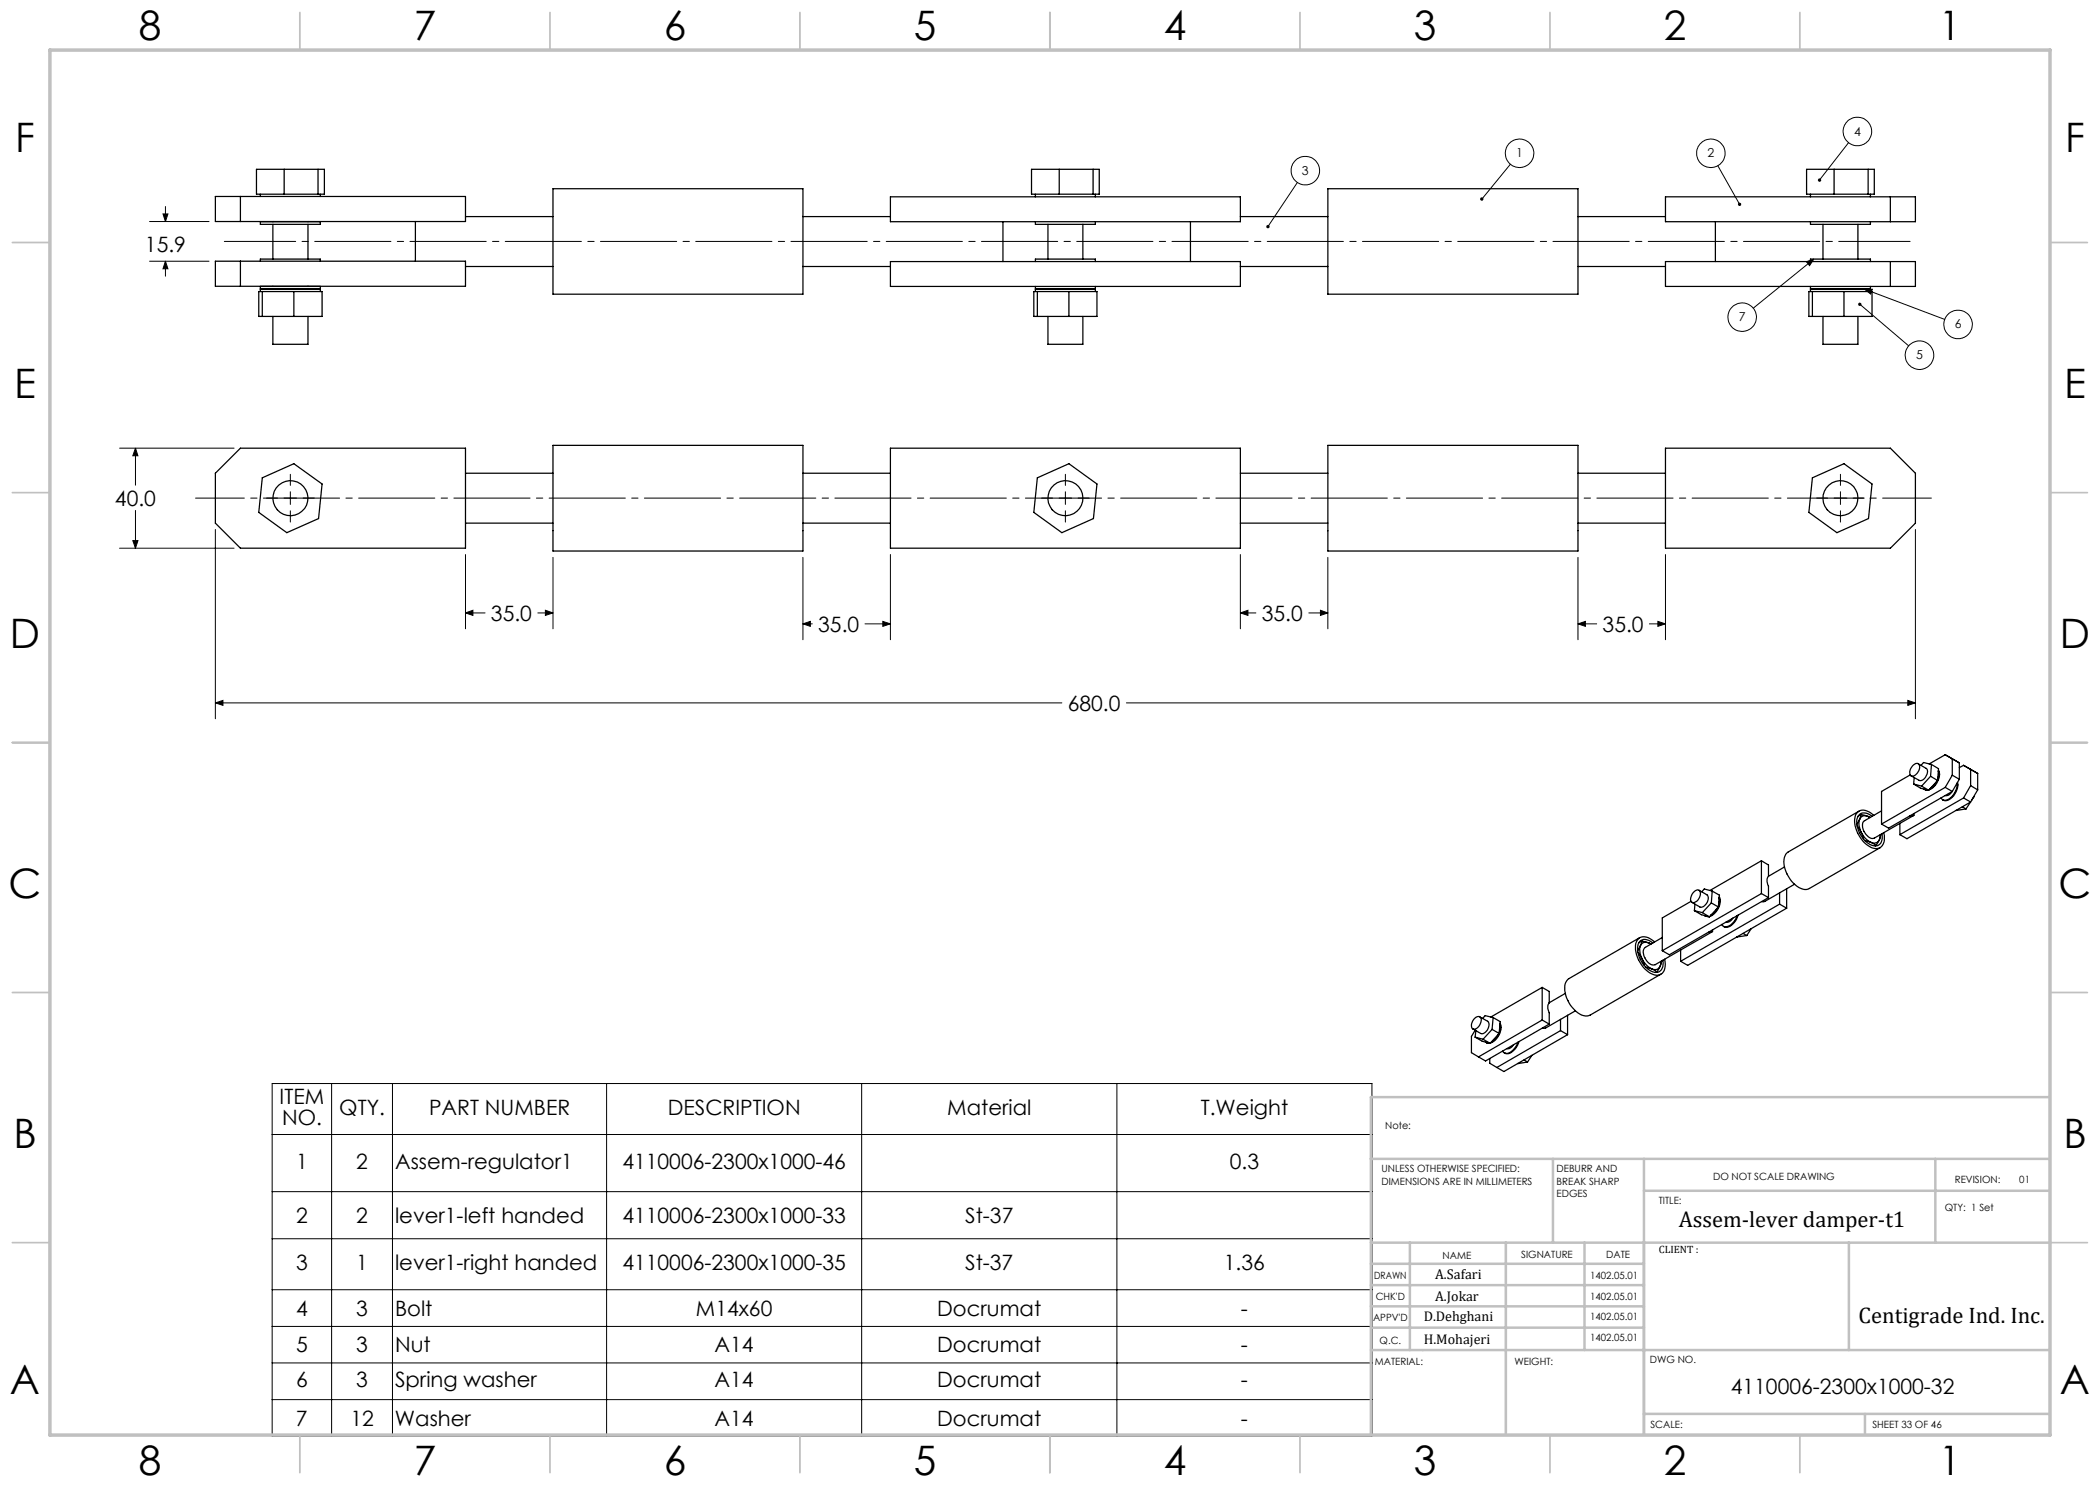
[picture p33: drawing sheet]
<svg xmlns="http://www.w3.org/2000/svg" width="420mm" height="297mm" viewBox="0 0 420 297" stroke-linecap="round" stroke-linejoin="round" font-family="sans-serif">
<defs><g id="words">
<g font-size="8.1">
<text x="27.8" y="8">8</text>
<text x="82.8" y="8">7</text>
<text x="132.8" y="8">6</text>
<text x="182.8" y="8">5</text>
<text x="232.8" y="8">4</text>
<text x="282.8" y="8">3</text>
<text x="332.8" y="8">2</text>
<text x="387.8" y="8">1</text>
<text x="3" y="30.4">F</text>
<text x="413" y="30.4">F</text>
<text x="2.8" y="79.6">E</text>
<text x="412.8" y="79.6">E</text>
<text x="2" y="129.6">D</text>
<text x="412" y="129.6">D</text>
<text x="1.7" y="179.6">C</text>
<text x="411.7" y="179.6">C</text>
<text x="2.7" y="229.6">B</text>
<text x="412.7" y="229.6">B</text>
<text x="2" y="278.9">A</text>
<text x="412" y="278.9">A</text>
<text x="27.8" y="295">8</text>
<text x="82.8" y="295">7</text>
<text x="132.8" y="295">6</text>
<text x="182.8" y="295">5</text>
<text x="232.8" y="295">4</text>
<text x="282.8" y="295">3</text>
<text x="332.8" y="295">2</text>
<text x="387.8" y="295">1</text>
</g>
<g font-size="4.5">
<text x="335.7" y="245.3">Assem-lever damper-t1</text>
<text x="371.7" y="264.6">Centigrade Ind. Inc.</text>
</g>
<g font-size="4.2">
<text x="29" y="50.5">15.9</text>
<text x="23" y="101.2">40.0</text>
<text x="98.2" y="124.2">35.0</text>
<text x="252.4" y="124.2">35.0</text>
<text x="163.6" y="126.4">35.0</text>
<text x="320.5" y="126.4">35.0</text>
<text x="213.6" y="142.2">680.0</text>
<text x="55.9" y="220.9">ITEM</text>
<text x="56.4" y="225">NO.</text>
<text x="67.9" y="222.9">QTY.</text>
<text x="85.8" y="222.9">PART NUMBER</text>
<text x="133.6" y="222.9">DESCRIPTION</text>
<text x="189.5" y="222.9">Material</text>
<text x="240.1" y="222.9">T.Weight</text>
<text x="59.2" y="233.7">1</text>
<text x="71.3" y="233.7">2</text>
<text x="79" y="233.7">Assem-regulator1</text>
<text x="124.5" y="233.7">4110006-2300x1000-46</text>
<text x="246" y="233.7">0.3</text>
<text x="59.2" y="244.6">2</text>
<text x="71.3" y="244.6">2</text>
<text x="79" y="244.6">lever1-left handed</text>
<text x="124.5" y="244.6">4110006-2300x1000-33</text>
<text x="193" y="244.6">St-37</text>
<text x="59.2" y="254">3</text>
<text x="71.3" y="254">1</text>
<text x="79" y="254">lever1-right handed</text>
<text x="124.5" y="254">4110006-2300x1000-35</text>
<text x="193" y="254">St-37</text>
<text x="244.8" y="254">1.36</text>
<text x="59.2" y="263.1">4</text>
<text x="71.3" y="263.1">3</text>
<text x="79" y="263.1">Bolt</text>
<text x="139.2" y="263.1">M14x60</text>
<text x="187.5" y="263.1">Docrumat</text>
<text x="248.2" y="263.1">-</text>
<text x="59.2" y="270.5">5</text>
<text x="71.2" y="270.5">3</text>
<text x="79" y="270.5">Nut</text>
<text x="142.9" y="270.5">A14</text>
<text x="187.4" y="270.5">Docrumat</text>
<text x="248.2" y="270.5">-</text>
<text x="59.2" y="277.4">6</text>
<text x="71.2" y="277.4">3</text>
<text x="79" y="277.4">Spring washer</text>
<text x="142.9" y="277.4">A14</text>
<text x="187.4" y="277.4">Docrumat</text>
<text x="248.2" y="277.4">-</text>
<text x="346.2" y="278.8">4110006-2300x1000-32</text>
<text x="59.2" y="285.1">7</text>
<text x="70.1" y="285.1">12</text>
<text x="79" y="285.1">Washer</text>
<text x="142.9" y="285.1">A14</text>
<text x="187.4" y="285.1">Docrumat</text>
<text x="248.2" y="285.1">-</text>
</g>
<g font-size="2.8">
<text x="287" y="255.9">A.Safari</text>
<text x="287" y="260.1">A.Jokar</text>
<text x="284.7" y="264.2">D.Dehghani</text>
<text x="284.7" y="268.7">H.Mohajeri</text>
</g>
<g font-size="2.5">
<text x="370.8" y="27.1">4</text>
<text x="260.4" y="34.9">3</text>
<text x="303.2" y="31.5">1</text>
<text x="341.5" y="31.5">2</text>
<text x="347.8" y="64.2">7</text>
<text x="390.9" y="65.7">6</text>
<text x="383.2" y="71.8">5</text>
</g>
<text font-size="2.1" x="331.8" y="250.7">CLIENT :</text>
<g font-size="2">
<text x="277" y="225.8">Note:</text>
<text x="276.3" y="234.5">UNLESS OTHERWISE SPECIFIED:</text>
<text x="276.3" y="237">DIMENSIONS ARE IN MILLIMETERS</text>
<text x="311.3" y="234.5">DEBURR AND</text>
<text x="311.3" y="237">BREAK SHARP</text>
<text x="311.3" y="239.5">EDGES</text>
<text x="342.6" y="236">DO NOT SCALE DRAWING</text>
<text x="391" y="236.6">REVISION:</text>
<text x="403.9" y="236.6">01</text>
<text x="331.8" y="240.8">TITLE:</text>
<text x="389" y="242.2">QTY: 1 Set</text>
<text x="288.5" y="251.7">NAME</text>
<text x="304.2" y="251.7">SIGNATURE</text>
<text x="321.2" y="251.7">DATE</text>
<text x="274.8" y="255.9">DRAWN</text>
<text x="318" y="255.9">1402.05.01</text>
<text x="275.1" y="260.1">CHK'D</text>
<text x="318" y="260.1">1402.05.01</text>
<text x="318" y="263.9">1402.05.01</text>
<text x="274.6" y="264.2">APPV'D</text>
<text x="275.9" y="268.7">Q.C.</text>
<text x="318" y="268.2">1402.05.01</text>
<text x="275" y="273">MATERIAL:</text>
<text x="302.9" y="273">WEIGHT:</text>
<text x="330" y="272.5">DWG NO.</text>
<text x="330.1" y="285.6">SCALE:</text>
<text x="374.5" y="285.6">SHEET 33 OF 46</text>
</g>
</g></defs>
<g fill="none" stroke="#000" stroke-width=".2">
<path d="M259.5 36.5l-5.9 8.8M302.1 32.8l-5.7 7M343.6 33.2l4.3 7.6M369.7 28.5l-5.8 7.5M29.9 44.3h11.9M29.9 52.2h11.9M32.6 42.8h1l-.5 1.5zM33.1 41.3v3M33.1 52.2v3M33.1 52.2l.5 1.6h-1zM361.3 52.3l1.5-.5-.9 1.3zM362.8 51.8l-12.1 9.8"/>
<path d="M372.9 57.8l16 6.1M372.9 57.8l1.6 .1-.4 .9zM372 60.9l9.7 8.3M23.9 89.6h22.9M27.1 89.6v7.4M27.1 89.6l.5 1.6h-1zM53.3 99.6h2.2M56.8 99.6h2.5M58.1 94.9v2.2M58.1 98.4v2.5M60.6 99.6h2.3M208.3 99.6h2.2"/>
<path d="M211.8 99.6h2.5M213.1 94.9v2.2M213.1 98.4v2.5M215.6 99.6h2.2M363.3 99.6h2.2M366.8 99.6h2.6M368.1 94.9v2.2M368.1 98.4v2.5M370.6 99.6h2.3M23.9 109.6h22.9M26.6 108.1h1l-.5 1.5zM27.1 102.1v7.5"/>
<path d="M43.1 105.9v37.9M58.1 102.2v2.2M93.1 110.9v14.9M110.6 111.5v14.3M160.6 111.5v16.4M178.1 110.9v17M213.1 102.2v2.2M248.1 110.9v14.9M265.6 111.5v14.3M315.6 111.5v16.4M333.1 110.9v17M368.1 102.2v2.2"/>
<path d="M383.1 105.9v37.9M93.1 122.6h3.9M93.1 122.6l1.5-.5v1zM107.6 122.6h3M109.1 122.1l1.5 .5-1.5 .5zM160.6 124.8l1.5-.5v1zM160.6 124.8h1.9M173 124.8h5.1M176.6 124.3l1.5 .5-1.5 .5zM248.1 122.6h3.1M248.1 122.6l1.5-.5v1zM261.8 122.6h3.8"/>
<path d="M264.1 122.1l1.5 .5-1.5 .5zM315.6 124.8h3.7M315.6 124.8l1.5-.5v1zM329.9 124.8h3.2M331.6 124.3l1.5 .5-1.5 .5zM43.1 140.6h169.3M43.1 140.6l1.5-.5v1zM225.3 140.6h157.8M381.6 140.1l1.5 .5-1.5 .5zM54.4 216.7h220v70.6h-220zM66.3 216.7v70.6M78.5 216.7v70.6"/>
<path d="M121.3 216.7v70.6M172.3 216.7v70.6M223.4 216.7v70.6M54.4 226.9h220M54.4 238.3h220M54.4 247.8h220M54.4 257.9h220M54.4 265.3h220M54.4 272.6h220M54.4 279.9h220"/>
<circle cx="261.1" cy="34.1" r="2.85"/>
<circle cx="303.9" cy="30.7" r="2.85"/>
<circle cx="342.2" cy="30.7" r="2.85"/>
<circle cx="371.5" cy="26.3" r="2.85"/>
<circle cx="348.4" cy="63.4" r="2.85"/>
<circle cx="383.9" cy="71" r="2.86"/>
<circle cx="391.6" cy="64.9" r="2.85"/>
</g>
<path d="M382 48.3h-337.1" fill="none" stroke="#000" stroke-width=".2" stroke-dasharray="15.2 1.3 1.3 1.3" stroke-dashoffset="1"/>
<path d="M39.1 99.6h347.2" fill="none" stroke="#000" stroke-width=".2" stroke-dasharray="15.2 1.3 1.3 1.3" stroke-dashoffset="5.5"/>
<g fill="none" stroke="#c0c0c0" stroke-width=".35">
<path d="M60 2.5v7.5M110 2.5v7.5M160 2.5v7.5M210 2.5v7.5M260 2.5v7.5M310 2.5v7.5M360 2.5v7.5M2.5 48.5h7.5M410 48.5h7.5M2.5 98.5h7.5M410 98.5h7.5M2.5 148.5h7.5"/>
<path d="M410 148.5h7.5M2.5 198.5h7.5M410 198.5h7.5M2.5 248.5h7.5M410 248.5h7.5M60 287v7.5M110 287v7.5M160 287v7.5M210 287v7.5M260 287v7.5M310 287v7.5M360 287v7.5"/>
</g>
<g fill="none" stroke="#c0c0c0" stroke-width=".5">
<path d="M410 219.4h-135.8v67.4M274.2 231.8h135.8M310.6 231.8v16.7M328.8 231.8v55.2M328.8 238.2h81.2M387.1 231.8v16.7M274.2 248.5h135.8M274.2 257h54.6M274.2 252.8h54.6M282 248.5v21.5M301.2 248.5v38.3M316.9 248.5v21.5"/>
<path d="M369.8 248.5v21.5M274.2 265.5h54.6M274.2 261.3h54.6M274.2 270h135.8M328.8 282.8h81.2M373 282.8v4.2"/>
</g>
<path d="M10 10h400v277h-400z" fill="none" stroke="#c0c0c0" stroke-width=".7"/>
<g fill="#000">
<path d="M32.6 42.8h1l-.5 1.5zM33.1 52.2l.5 1.6h-1zM381.6 140.1l1.5 .5-1.5 .5zM43.1 140.6l1.5-.5v1zM27.1 89.6l.5 1.6h-1zM26.6 108.1h1l-.5 1.5zM93.1 122.6l1.5-.5v1zM109.1 122.1l1.5 .5-1.5 .5zM160.6 124.8l1.5-.5v1zM176.6 124.3l1.5 .5-1.5 .5zM248.1 122.6l1.5-.5v1zM264.1 122.1l1.5 .5-1.5 .5zM315.6 124.8l1.5-.5v1zM331.6 124.3l1.5 .5-1.5 .5z"/>
<path d="M296.2 39.5l-.2 .3 .1 .2 .3-.2-.2 .3a.33 .33 0 0 0 .4-.1 .33 .33 0 0 0 0-.4 .33 .33 0 0 0-.4-.1zM347.7 40.6v.1a.33 .33 0 0 0 0 .4 .33 .33 0 0 0 .4 .1l-.2-.4 .2 .4 .1-.2a.33 .33 0 0 0-.1-.4 .33 .33 0 0 0-.4 0zM363.7 35.8l-.1 .3 .1 .2 .2-.3-.2 .3a.34 .34 0 0 0 .5-.1 .34 .34 0 0 0-.1-.4 .34 .34 0 0 0-.4 0zM371.7 60.6a.33 .33 0 0 0 .2 .6 .33 .33 0 0 0 .4-.4 .33 .33 0 0 0-.5-.2l.2 .3zM372.9 57.8l1.6 .1-.4 .9zM361.3 52.3l1.5-.5-.9 1.3zM253.4 45.1l-.1 .3 .1 .2 .2-.3-.2 .3a.34 .34 0 0 0 .5-.1 .34 .34 0 0 0-.1-.4 .34 .34 0 0 0-.4 0z"/>
</g>
<g fill="none" stroke="#000" stroke-width=".25">
<path d="M43.1 39.3h50v5h-50zM48.1 39.3v5M51.3 33.9h13.6v4.9h-13.6zM52.1 38.8v.5M56.8 33.9v4.9M63.6 33.9v4.9M64.1 38.8v.5M110.6 37.7h50v21.1h-50zM178.1 39.4h70v4.9h-70zM206.3 33.9h13.6v4.9h-13.6zM207.1 38.8v.6M211.8 33.9v4.9"/>
<path d="M218.6 33.9v4.9M219.1 38.8v.6M265.6 37.7h50v21.1h-50zM333.1 39.4h50v4.9h-50zM361.3 33.9h13.6v4.9h-13.6zM362.1 38.8v.6M366.8 33.9v4.9M373.6 33.9v4.9M374.1 38.8v.6M378.1 39.4v4.9M43.1 52.2h50v5.1h-50zM48.1 52.2v5.1"/>
<path d="M51.8 58.3h12.6v5h-12.6zM52.1 52.2v-.4h12v.4M52.1 57.8h12M52.1 44.3h12v.6h-12zM52.1 58.3v-1h12v1M52.5 58.3v5M54.6 44.3h.1M54.6 44.9v6.9M54.6 57.3h.1M58.8 58.3v5M61.6 44.3h.1M61.6 44.9v6.9"/>
<path d="M61.6 57.3h.1M83.1 44.3v7.9M93.1 43.3h17.5M93.1 53.3h17.5M160.6 43.3h17.5M160.6 53.3h17.5M178.1 52.3h70v5h-70zM200.6 44.3v8M206.8 58.3h12.6v5h-12.6zM207.1 52.3v-.5h12v.5M207.1 44.3v.6h12v-.6M207.1 57.8h12"/>
<path d="M207.1 57.3v1M207.5 58.3v5M209.6 44.9v6.9M213.8 58.3v5M216.6 44.9v6.9M219.1 57.3v1M238.1 44.3v8M248.1 43.3h17.5M248.1 53.3h17.5M315.6 43.3h17.5M315.6 53.3h17.5M333.1 52.3h50v5h-50z"/>
<path d="M343.1 44.3v8M361.8 58.3h12.6v5h-12.6zM362.1 44.3v.6h12v-.6M362.1 57.8h12M362.1 52.3v-.5h12v.5M362.1 57.3v1M362.5 58.3v5M364.6 44.9v6.9M368.8 58.3v5M371.6 44.9v6.9M374.1 57.3v1M378.1 52.3v5"/>
<path d="M54.6 63.3v5.6h7v-5.6M209.6 63.3v5.6h7v-5.6M364.6 63.3v5.6h7v-5.6M43.1 94.6l5-5h45v20h-45l-5-5zM52.5 95.6l6.3-2.9 5.6 4.1-.7 6.9-6.3 2.8-5.6-4zM93.1 94.6h17.5M110.6 89.1h50v21.1h-50zM160.6 94.6h17.5M178.1 89.6h70v20h-70zM207.5 95.6l6.3-2.9 5.6 4.1-.7 6.9-6.3 2.8-5.6-4zM248.1 94.6h17.5M265.6 89.1h50v21.1h-50z"/>
<path d="M315.6 94.6h17.5M333.1 89.6h45l5 5v10l-5 5h-45zM362.5 95.6l6.3-2.9 5.6 4.1-.7 6.9-6.3 2.8-5.6-4zM93.1 104.6h17.5M160.6 104.6h17.5M248.1 104.6h17.5M315.6 104.6h17.5M382.1 155l-5.8 3.3v6.5M382.7 153a.73 .73 0 0 1 1-.2 .73 .73 0 0 1 .2 1.1 1.54 1.54 0 0 1-1.7 1.2 1.54 1.54 0 0 1 .5-2.1zM382.7 156.8l1.6 .4M382.7 156.8l1.4 .9 1.6 .3M382.8 155.5l-.1 1.3"/>
<path d="M383.6 152.7l1.6 1a1.52 1.52 0 0 1-.5 2.2l-.4 .2h-.4l-1.7-.9M384.3 157.2l1.4 .8M384.8 157.8h.1M384.9 157.8l.4 .1M384.9 157.8l.7 .2M385.8 152.8l3.2-1.8 2.9 1.6v3.3M386.1 155.3l-1.8 1.9M386.1 155.3l1.4 .8M386.3 152.9l-1.6-.4-.5 .6M386.3 152.9l-.2 2.4M386.3 152.9l1.4 .8-.2 2.4M387.4 156.2l-.5 .8-.9 .8"/>
<path d="M387.5 156.1l-1.8 1.9M387.7 154.2l.1 .6-.3 1.1M387.7 154a3.3 3.3 0 0 1-1.9 4M389 157.5l-12.7 7.3M389 157.5l1.5 .8M390.4 158.3a1.26 1.26 0 0 1-1.4 .8M390.5 155l-1.5 2.5M390.5 151.8v3.2M390.5 155l1.4 .9M390.5 158.3l-12.8 7.3-1.4-.8M391.4 156.6a3.5 3.5 0 0 1-2.3 3.5 .85 .85 0 0 1-.9-.5M391.5 156.5a3.3 3.3 0 0 1-2.5 3.7l-.5-.3"/>
<path d="M391.9 153.5l.8-.4 2.8 1.6v3.3M391.9 155.9l-1.4 2.4M392.7 159.6l1.4 .8M392.7 159.6l-12.7 7.3M394.1 157.1l-1.4 2.5M394.1 153.9v3.2M394.1 157.1l1.4 .9M394.7 159.3l.1 .1M394.8 159.3v.1M394.8 159.4l-.5 .7M395.5 158l-1.4 2.4M338.6 178.5l.2-.2a.69 .69 0 0 1 .9-.3 .69 .69 0 0 1 .4 .9 1.5 1.5 0 0 1-1.8 1.5 1.53 1.53 0 0 1 .3-1.9z"/>
<path d="M339.8 178l1.6 1a1.62 1.62 0 0 1-1.4 2.4l-1.6-.9M342.4 178.2l-1.5-.4-.5 .6M342.4 178.2l-.1 2.4M342.4 178.2l1.5 .8-.2 2.4M343.8 179.5l.1 .6-.2 1.1M343.9 179.3a3.3 3.3 0 0 1-2 4M352.3 172.2l-10.3 5.9M352.3 172.2v6.5M352.3 178.7l-19.8 11.4M352.3 178.7l1.4 .8M352.3 172.2l1.4 .8v2.3M353.7 175.3a1.84 1.84 0 0 0 0 1.9v2.3"/>
<path d="M353.7 179.5l-19.8 11.5-1.4-.9M355.9 178.6v2.2M356.9 173.4l-3.2 1.9M357.3 177.8v3.8M358.9 176.8l-5.9 3.5h-.7M371.4 165.2l.8 1.2M371.8 162.2l-14.2 8.2a3.2 3.2 0 0 0-.4 3.9 5.1 5.1 0 0 0 4.1 3.6l.6-.2 14.1-8.2M371.9 163.8a3.3 3.3 0 0 0 .3 2.6M371.9 163.8l-.5 1M372.2 166.4a4.2 4.2 0 0 0 2 2.1M372.2 166.4l.5 1.4M372.2 162.9l-.3 .9"/>
<path d="M372.2 162.9l1.4 .4M372.2 162.9l-.6 .3M373 168.1l1.2 .4M373.6 163.3a1.17 1.17 0 0 0-1.7 .5M373.6 163.3l.4 .2zM374.2 168.5l1 .6M374.4 163.3a1.72 1.72 0 0 0-2.9 .3 5 5 0 0 0 3.3 5.6 1.49 1.49 0 0 0 1.6-2v-.4M374.8 163.1a2.41 2.41 0 0 0-3.3-.6 3.8 3.8 0 0 0 0 4.1 4.8 4.8 0 0 0 3.9 3.1 2.01 2.01 0 0 0 1.5-2.6l-.1-.6M375.2 169.1l-.2 .1M375.9 168a1.24 1.24 0 0 1-1.7 .5M375.9 168l-.7 1.1M376 167l-.1 1"/>
<path d="M376.1 166.9l-.2 1.1M376.3 162.2l-3.4 1.9a1.98 1.98 0 0 0 .3 2.8l.8 .7 .7 .1 8-4.6M380 164.7v2.2M382.8 162.7v.4l-.2 .1h-.6M392.5 161.4l.7 .4M393.2 161.8l-2 .3M394.1 160.4l-.9 1.4M394.1 160.4l-12.7 7.3-1.4-.8M308.4 197.5v6.5M308.4 197.5l-10.2 5.9M308.4 197.5l1.4 .8v2.3M313.1 198.7l-3.3 1.9"/>
<path d="M327.6 190.5l.8 1.2M327.9 187.5l-14.1 8.2a2.51 2.51 0 0 0-.7 2.9 6.1 6.1 0 0 0 3.6 4.5l.7 .1 .6-.2 14.2-8.2M328.1 189.2a3.5 3.5 0 0 0 .3 2.5M328.1 189.2l-.5 .9M328.4 188.2l-.3 1M328.4 188.2l1.4 .4M328.4 188.2l-.6 .4M328.4 191.7a4.3 4.3 0 0 0 1.9 2.1M328.4 191.7l.5 1.4M329.2 193.4l1.1 .4M329.8 188.6a1.21 1.21 0 0 0-1.7 .6M329.8 188.6l.4 .2"/>
<path d="M330.3 193.8l1.1 .6M330.6 188.6a1.78 1.78 0 0 0-2.8 0 5 5 0 0 0 3.1 5.9 1.56 1.56 0 0 0 1.7-1.9v-.6M330.9 188.4a2.46 2.46 0 0 0-3.2-.7 4 4 0 0 0 .3 4.7 4.4 4.4 0 0 0 3.6 2.6 1.89 1.89 0 0 0 1.5-2.1l-.2-1.1M331.4 194.4l-.2 .1M332 193.2a1.17 1.17 0 0 1-1.7 .6M332 193.2l-.6 1.2M332.2 192.3l-.2 .9M332.3 192.2l-.3 1M336.1 190v2.3M338.2 180.3l-5.7 3.3v6.5M338.9 182.1l1.6 .4M338.9 182.1l1.4 .8 1.6 .5"/>
<path d="M339 180.8l-.1 1.3M340.5 182.5l1.4 .9M341 183.1v.1M341 183.2l.5 .1M341 183.2l.8 .1M342.3 180.6l-1.8 1.9M342.3 180.6l1.4 .8M342.4 186.4l-11.4 6.5a2.09 2.09 0 0 1-2.2-1.7l-.2-1 .4-.7 3.5-2M342.5 186v.3l-.2 .1h-.6M343.5 181.5l-.4 .8-1 .8M343.7 181.4l-1.8 2M346.6 183.6a1.19 1.19 0 0 1-1.4 .8"/>
<path d="M347.4 183.1a3.1 3.1 0 0 1-2.3 2.3l-.5-.2-.3-.3M347.6 183a3 3 0 0 1-2.4 2.5l-.5-.2M348.6 186.7l.8 .4M349.4 187.1l-2 .3M350.2 185.7l-.8 1.4M355.9 180.8l-19.8 11.5M355.9 180.8l1.4 .8M357.3 181.6l-19.8 11.5-1.4-.8M294.8 203.8a.76 .76 0 0 1 .8-.5 .76 .76 0 0 1 .7 .6 1.84 1.84 0 0 1-1.6 1.9 1.29 1.29 0 0 1 .1-2zM295 207.4l1.6 .5M295 207.4l1.4 .8 1.6 .5M295 206.1l-.7 1.2v3.2l1.4 .9"/>
<path d="M295.2 206.1l-.2 1.3M295.9 203.4l1.6 .9a1.66 1.66 0 0 1-1.3 2.4l-1.6-.9M296.6 207.9l1.4 .8M297.1 208.4l.1 .1M297.2 208.5l.5 .1M297.2 208.5l.8 .1M298 211.7v1l1.4 .8M298.4 205.9l-1.8 2M298.4 205.9l1.4 .8M298.6 203.5l-1.6-.4-.5 .6M298.6 203.5l-.2 2.4M298.6 203.5l1.4 .8-.2 2.4"/>
<path d="M299.7 206.8l-.7 1.1-.7 .5M299.8 206.7l-1.8 2M300 204.8l.1 .9-.2 .8M300 204.6a3.2 3.2 0 0 1-1.8 4h-.1M302.7 208.9a1.32 1.32 0 0 1-1.3 .8M303.6 208.5a2.97 2.97 0 0 1-2.4 2.2l-.5-.2-.2-.3M303.8 208.3a3.1 3.1 0 0 1-2.5 2.4l-.5-.1M304.8 212l.7 .4M305.5 212.4l-1.9 .3M306.4 211.1l-.9 1.3M308.4 204l1.4 .8M308.4 204l-12.7 7.4"/>
<path d="M309.8 200.6a1.89 1.89 0 0 0 0 2v2.2M309.8 204.8l-12.7 7.4-1.4-.8M312.1 206.1l1.4 .8M312.1 206.1l-12.7 7.4M312.1 203.9v2.2M313.5 206.9l-12.7 7.4-1.4-.8M313.5 203.1v3.8M315.1 202.2l-6 3.4h-.6"/>
<circle cx="58.1" cy="99.6" r="3.5"/>
<circle cx="213.1" cy="99.6" r="3.5"/>
<circle cx="368.1" cy="99.6" r="3.5"/>
</g>
<use href="#words"/>
</svg>
